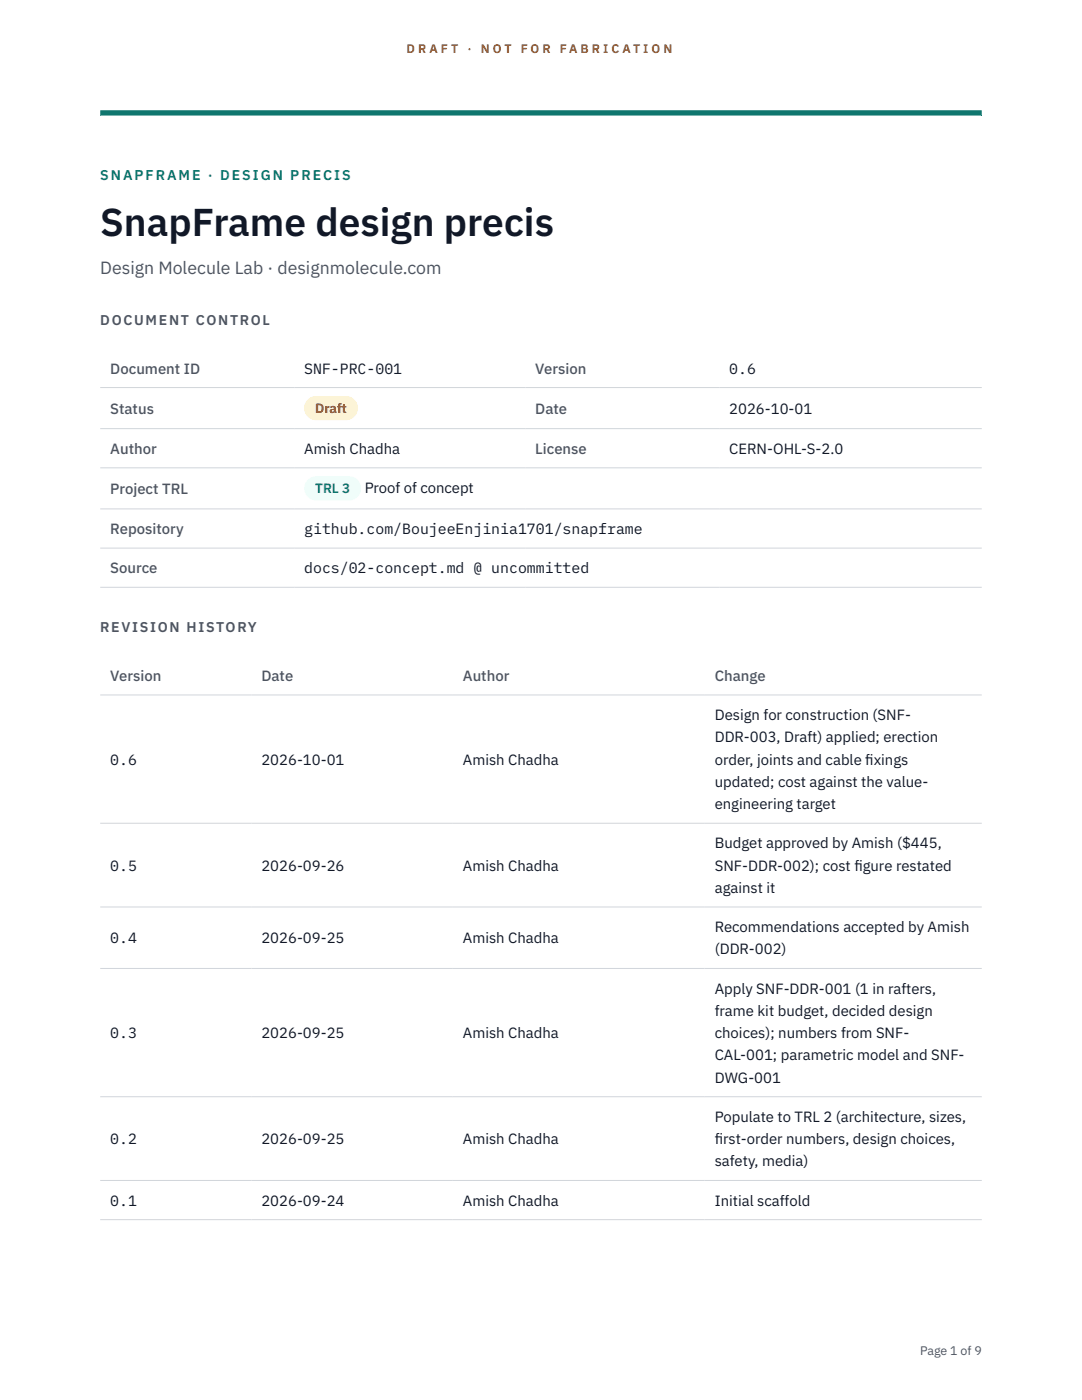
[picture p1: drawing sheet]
<svg xmlns="http://www.w3.org/2000/svg" width="216mm" height="279mm" viewBox="0 0 216 279" stroke-linecap="round" stroke-linejoin="round" font-family="sans-serif">
<defs><g id="words">
<text font-size="7.8" fill="#111827" x="20" y="47.1">SnapFrame design precis</text>
<text font-size="3.5" fill="#4b5563" x="20" y="54.6">Design Molecule Lab · designmolecule.com</text>
<g font-size="3" fill="#4b5563">
<text x="22" y="74.5">Document ID</text>
<text x="106.8" y="74.5">Version</text>
<text x="22" y="82.6">Status</text>
<text x="106.8" y="82.6">Date</text>
<text x="22" y="90.6">Author</text>
<text x="106.8" y="90.6">License</text>
<text x="22" y="98.6">Project TRL</text>
<text x="22" y="106.6">Repository</text>
<text x="22" y="114.4">Source</text>
<text x="22" y="135.9">Version</text>
<text x="52.2" y="135.9">Date</text>
<text x="92.4" y="135.9">Author</text>
<text x="142.6" y="135.9">Change</text>
</g>
<g font-size="3" fill="#111827">
<text x="60.7" y="74.5">SNF-PRC-001</text>
<text x="145.5" y="74.5">0.6</text>
<text x="145.5" y="82.6">2026-10-01</text>
<text x="60.7" y="90.6">Amish Chadha</text>
<text x="145.5" y="90.6">CERN-OHL-S-2.0</text>
<text x="72.8" y="98.5">Proof of concept</text>
<text x="60.7" y="106.6">github.com/BoujeeEnjinia1701/snapframe</text>
<text x="60.7" y="114.4">docs/02-concept.md @ uncommitted</text>
<text x="142.6" y="143.7">Design for construction (SNF-</text>
<text x="142.6" y="148.2">DDR-003, Draft) applied; erection</text>
<text x="22" y="152.6">0.6</text>
<text x="52.2" y="152.6">2026-10-01</text>
<text x="92.4" y="152.6">Amish Chadha</text>
<text x="142.6" y="152.6">order, joints and cable f</text>
<text x="172.7" y="152.6">ixings</text>
<text x="142.6" y="157.1">updated; cost against the value-</text>
<text x="142.6" y="161.5">engineering target</text>
<text x="22" y="173.8">0.5</text>
<text x="52.2" y="173.8">2026-09-26</text>
<text x="92.4" y="173.8">Amish Chadha</text>
<text x="142.6" y="169.3">Budget approved by Amish ($445,</text>
<text x="142.6" y="173.8">SNF-DDR-002); cost f</text>
<text x="170.5" y="173.8">igure restated</text>
<text x="142.6" y="178.2">against it</text>
<text x="22" y="188.3">0.4</text>
<text x="52.2" y="188.3">2026-09-25</text>
<text x="92.4" y="188.3">Amish Chadha</text>
<text x="142.6" y="186">Recommendations accepted by Amish</text>
<text x="142.6" y="190.5">(DDR-002)</text>
<text x="142.6" y="198.3">Apply SNF-DDR-001 (1 in rafters,</text>
<text x="142.6" y="202.7">frame kit budget, decided design</text>
<text x="22" y="207.2">0.3</text>
<text x="52.2" y="207.2">2026-09-25</text>
<text x="92.4" y="207.2">Amish Chadha</text>
<text x="142.6" y="207.2">choices); numbers from SNF-</text>
<text x="142.6" y="211.6">CAL-001; parametric model and SNF-</text>
<text x="142.6" y="216.1">DWG-001</text>
<text x="142.6" y="223.9">Populate to TRL 2 (architecture, sizes,</text>
<text x="22" y="228.3">0.2</text>
<text x="52.2" y="228.3">2026-09-25</text>
<text x="92.4" y="228.3">Amish Chadha</text>
<text x="142.6" y="228.3">f</text>
<text x="142.6" y="228.3">irst-order numbers, design choices,</text>
<text x="142.6" y="232.8">safety, media)</text>
<text x="22" y="240.6">0.1</text>
<text x="52.2" y="240.6">2026-09-24</text>
<text x="92.4" y="240.6">Amish Chadha</text>
<text x="142.6" y="240.6">Initial scaffold</text>
</g>
<text font-size="2.8" fill="#0f766e" x="20" y="36">SNAPFRAME · DESIGN PRECIS</text>
<g font-size="2.8" fill="#4b5563">
<text x="20" y="64.8">DOCUMENT CONTROL</text>
<text x="20" y="126.2">REVISION HISTORY</text>
</g>
<text font-size="2.7" fill="#92400e" x="62.9" y="82.5">Draft</text>
<text font-size="2.7" fill="#0f766e" x="62.9" y="98.5">TRL 3</text>
<g font-size="2.5" fill="#b45309">
<text x="81.1" y="10.5">D R A F T</text>
<text x="93.3" y="10.5">·</text>
<text x="95.9" y="10.5">N O T</text>
<text x="103.9" y="10.5">F O R</text>
<text x="111.7" y="10.5">F A B R I C A T I O N</text>
</g>
<text font-size="2.5" fill="#4b5563" x="183.6" y="270.3">Page 1 of 9</text>
</g></defs>
<path d="M20 23.1h175.9zM20 22h175.9v1.1h-175.9z" fill-rule="evenodd" fill="#0f766e"/>
<g fill="none" stroke="#d1d5db" stroke-width=".2">
<path d="M20 77.3h175.9M20 85.5h175.9M20 93.4h175.9M20 101.6h175.9M20 109.4h175.9M20 117.2h175.9M20 138.7h175.9M20 164.3h175.9M20 181h175.9M20 193.3h175.9M20 218.9h175.9M20 235.6h175.9"/>
<path d="M20 243.4h175.9"/>
</g>
<path d="M60.7 79h10.7v4.9h-10.7z" fill="#fef3c7"/>
<path d="M60.7 95.1h11.4v4.8h-11.4z" fill="#f0fdfa"/>
<use href="#words"/>
</svg>
